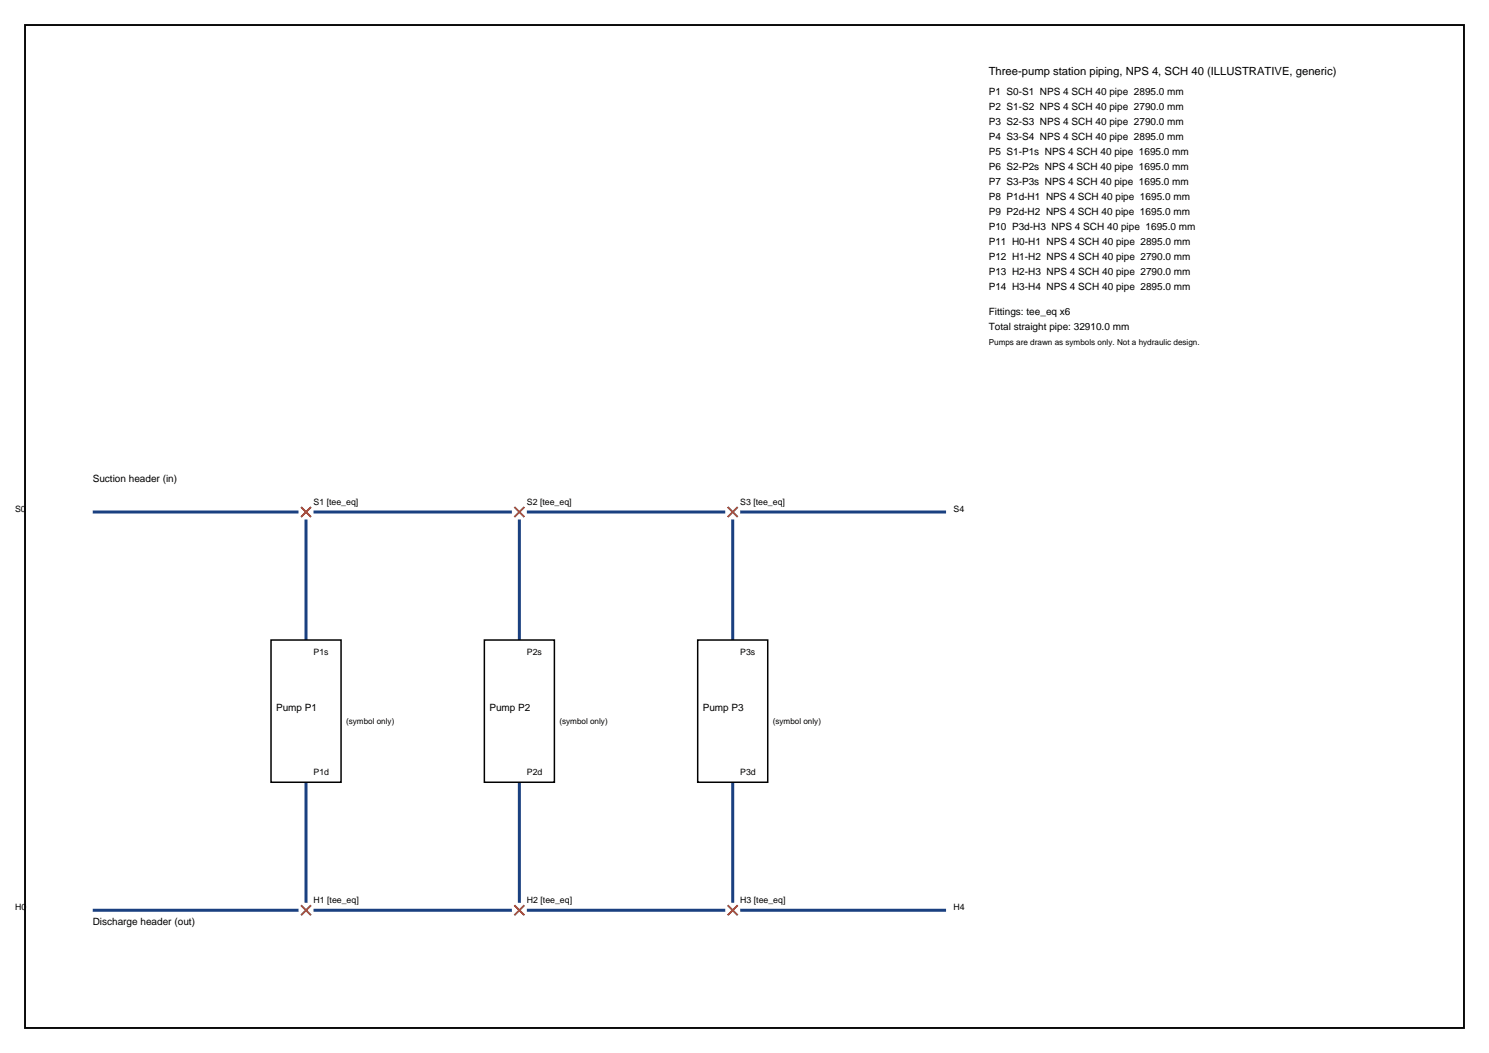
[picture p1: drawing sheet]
<svg xmlns="http://www.w3.org/2000/svg" width="420mm" height="297mm" viewBox="0 0 420 297" stroke-linecap="round" stroke-linejoin="round" font-family="sans-serif">
<defs><g id="words">
<text font-size="3.2" x="278.9" y="21.2">Three-pump station piping, NPS 4, SCH 40 (ILLUSTRATIVE, generic)</text>
<g font-size="2.8">
<text x="278.9" y="26.8">P1 S0-S1 NPS 4 SCH 40 pipe 2895.0 mm</text>
<text x="278.9" y="31">P2 S1-S2 NPS 4 SCH 40 pipe 2790.0 mm</text>
<text x="278.9" y="35.3">P3 S2-S3 NPS 4 SCH 40 pipe 2790.0 mm</text>
<text x="278.9" y="39.5">P4 S3-S4 NPS 4 SCH 40 pipe 2895.0 mm</text>
<text x="278.9" y="43.7">P5 S1-P1s NPS 4 SCH 40 pipe 1695.0 mm</text>
<text x="278.9" y="48">P6 S2-P2s NPS 4 SCH 40 pipe 1695.0 mm</text>
<text x="278.9" y="52.2">P7 S3-P3s NPS 4 SCH 40 pipe 1695.0 mm</text>
<text x="278.9" y="56.4">P8 P1d-H1 NPS 4 SCH 40 pipe 1695.0 mm</text>
<text x="278.9" y="60.7">P9 P2d-H2 NPS 4 SCH 40 pipe 1695.0 mm</text>
<text x="278.9" y="64.9">P10 P3d-H3 NPS 4 SCH 40 pipe 1695.0 mm</text>
<text x="278.9" y="69.1">P11 H0-H1 NPS 4 SCH 40 pipe 2895.0 mm</text>
<text x="278.9" y="73.4">P12 H1-H2 NPS 4 SCH 40 pipe 2790.0 mm</text>
<text x="278.9" y="77.6">P13 H2-H3 NPS 4 SCH 40 pipe 2790.0 mm</text>
<text x="278.9" y="81.8">P14 H3-H4 NPS 4 SCH 40 pipe 2895.0 mm</text>
<text x="278.9" y="88.9">Fittings: tee_eq x6</text>
<text x="278.9" y="93.1">Total straight pipe: 32910.0 mm</text>
<text x="26.1" y="135.9">Suction header (in)</text>
<text x="77.9" y="200.6">Pump P1</text>
<text x="138" y="200.6">Pump P2</text>
<text x="198.2" y="200.6">Pump P3</text>
<text x="26.1" y="261">Discharge header (out)</text>
</g>
<g font-size="2.5">
<text x="88.4" y="142.3">S1 [tee_eq]</text>
<text x="148.6" y="142.3">S2 [tee_eq]</text>
<text x="208.8" y="142.3">S3 [tee_eq]</text>
<text x="4.3" y="144.4">S0</text>
<text x="269" y="144.4">S4</text>
<text x="88.4" y="184.8">P1s</text>
<text x="148.6" y="184.8">P2s</text>
<text x="208.8" y="184.8">P3s</text>
<text x="88.4" y="218.5">P1d</text>
<text x="148.6" y="218.5">P2d</text>
<text x="208.8" y="218.5">P3d</text>
<text x="4.3" y="256.7">H0</text>
<text x="88.4" y="254.6">H1 [tee_eq]</text>
<text x="148.6" y="254.6">H2 [tee_eq]</text>
<text x="208.8" y="254.6">H3 [tee_eq]</text>
<text x="269" y="256.7">H4</text>
</g>
<g font-size="2.3">
<text x="278.9" y="97.4">Pumps are drawn as symbols only. Not a hydraulic design.</text>
<text x="97.6" y="204.1">(symbol only)</text>
<text x="157.8" y="204.1">(symbol only)</text>
<text x="218" y="204.1">(symbol only)</text>
</g>
</g></defs>
<path d="M7.1 7.1h405.8v282.8h-405.8z" fill="none" stroke="#000" stroke-width=".53"/>
<g fill="none" stroke="#1a4080" stroke-width=".85" stroke-linecap="butt">
<path d="M26.1 144.4h58.1M86.3 146.5v34M88.4 144.4h56M146.5 146.5v34M148.6 144.4h56M206.7 146.5v34M208.8 144.4h58.1M86.3 220.6v34M146.5 220.6v34M206.7 220.6v34M26.1 256.7h58.1M88.4 256.7h56"/>
<path d="M148.6 256.7h56M208.8 256.7h58.1"/>
</g>
<path d="M84.9 143l2.8 2.8M87.7 143l-2.8 2.8M145.1 143l2.8 2.8M147.9 143l-2.8 2.8M205.3 143l2.8 2.8M208.1 143l-2.8 2.8M84.9 255.3l2.8 2.9M87.7 255.3l-2.8 2.9M145.1 255.3l2.8 2.9M147.9 255.3l-2.8 2.9M205.3 255.3l2.8 2.9M208.1 255.3l-2.8 2.9" fill="none" stroke="#cc331a" stroke-width=".53"/>
<path d="M76.4 180.5h19.8v40.1h-19.8zM136.6 180.5h19.8v40.1h-19.8zM196.8 180.5h19.8v40.1h-19.8z" fill="none" stroke="#000" stroke-width=".42"/>
<use href="#words"/>
</svg>
